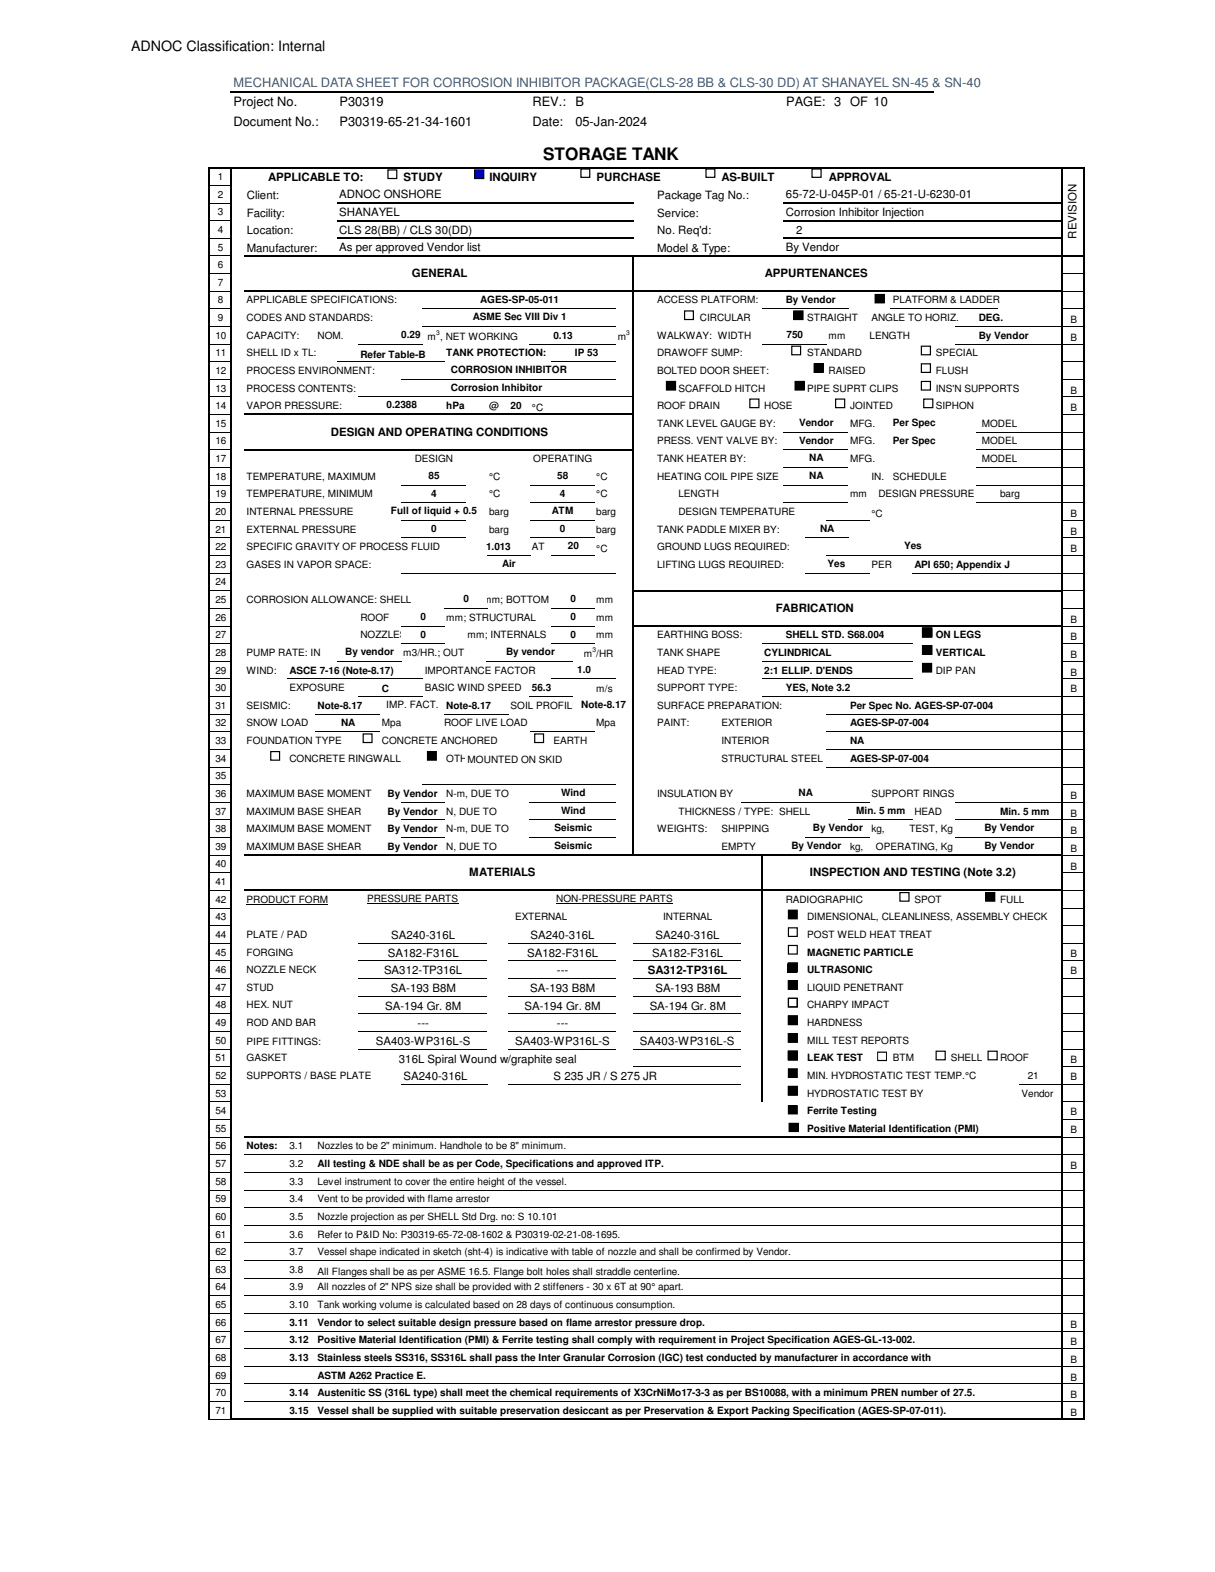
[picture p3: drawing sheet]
<svg xmlns="http://www.w3.org/2000/svg" width="216mm" height="279mm" viewBox="0 0 216 279" stroke-linecap="round" stroke-linejoin="round" font-family="sans-serif">
<defs><g id="words">
<text font-size="3" x="96.5" y="28.4">STORAGE TANK</text>
<text font-size="2.5" x="23.3" y="9">ADNOC Classification: Internal</text>
<text font-size="2.3" fill="#1859a9" x="41.5" y="15.4">MECHANICAL DATA SHEET FOR CORROSION INHIBITOR PACKAGE(CLS-28 BB &amp; CLS-30 DD) AT SHANAYEL SN-45 &amp; SN-40</text>
<g font-size="2.3">
<text x="41.5" y="18.9">Project No.</text>
<text x="41.5" y="22.4">Document No.:</text>
<text x="60.3" y="18.9">P30319</text>
<text x="60.3" y="22.4">P30319-65-21-34-1601</text>
<text x="94.6" y="18.9">REV.:</text>
<text x="94.6" y="22.4">Date:</text>
<text x="102.2" y="18.9">B</text>
<text x="102.2" y="22.4">05-Jan-2024</text>
<text x="139.7" y="18.9">PAGE: 3 OF 10</text>
</g>
<g font-size="2">
<text x="43.9" y="35.3">Client:</text>
<text x="47.7" y="32.1">APPLICABLE TO:</text>
<text x="60.3" y="35.3">ADNOC ONSHORE</text>
<text x="71.7" y="32.1">STUDY</text>
<text x="87" y="32.1">INQUIRY</text>
<text x="106" y="32.1">PURCHASE</text>
<text x="116.8" y="35.3">Package Tag No.:</text>
<text x="128.2" y="32.1">AS-BUILT</text>
<text x="139.7" y="35.3">65-72-U-045P-01 / 65-21-U-6230-01</text>
<text x="147.3" y="32.1">APPROVAL</text>
<text x="43.9" y="38.5">Facility:</text>
<text x="43.9" y="41.6">Location:</text>
<text x="60.3" y="38.4">SHANAYEL</text>
<text x="60.3" y="41.5">CLS 28(BB) / CLS 30(DD)</text>
<text x="116.8" y="38.5">Service:</text>
<text x="116.8" y="41.6">No. Req'd:</text>
<text x="139.7" y="38.4">Corrosion Inhibitor Injection</text>
<text x="141.5" y="41.5">2</text>
<text x="43.9" y="44.7">Manufacturer:</text>
<text x="60.3" y="44.7">As per approved Vendor list</text>
<text x="116.8" y="44.7">Model &amp; Type:</text>
<text x="139.7" y="44.7">By Vendor</text>
<text x="191.3" y="42.4" transform="rotate(-90 191.3 42.4)">REVISION</text>
<text x="73.2" y="49.2">GENERAL</text>
<text x="135.9" y="49.2">APPURTENANCES</text>
<text x="58.8" y="77.4">DESIGN AND OPERATING CONDITIONS</text>
<text x="137.8" y="108.8">FABRICATION</text>
<text x="83.4" y="155.7">MATERIALS</text>
<text x="143.9" y="155.7">INSPECTION AND TESTING (Note 3.2)</text>
<text x="69.5" y="166.9">SA240-316L</text>
<text x="94.3" y="166.9">SA240-316L</text>
<text x="116.5" y="166.9">SA240-316L</text>
<text x="68.2" y="173.2">SA312-TP316L</text>
<text x="68.9" y="170.1">SA182-F316L</text>
<text x="93.7" y="170.1">SA182-F316L</text>
<text x="99" y="173.2">---</text>
<text x="115.1" y="173.2">SA312-TP316L</text>
<text x="115.9" y="170.1">SA182-F316L</text>
<text x="68.5" y="179.5">SA-194 Gr. 8M</text>
<text x="69.5" y="176.3">SA-193 B8M</text>
<text x="93.2" y="179.5">SA-194 Gr. 8M</text>
<text x="94.2" y="176.3">SA-193 B8M</text>
<text x="115.4" y="179.5">SA-194 Gr. 8M</text>
<text x="116.5" y="176.3">SA-193 B8M</text>
<text x="66.8" y="185.7">SA403-WP316L-S</text>
<text x="74.2" y="182.6">---</text>
<text x="91.6" y="185.7">SA403-WP316L-S</text>
<text x="99" y="182.6">---</text>
<text x="113.7" y="185.7">SA403-WP316L-S</text>
<text x="70.9" y="188.8">316L Spiral Wound w/graphite seal</text>
<text x="71.7" y="192">SA240-316L</text>
<text x="98.4" y="192">S 235 JR / S 275 JR</text>
</g>
<g font-size="1.8">
<text x="38.7" y="32">1</text>
<text x="38.7" y="35.1">2</text>
<text x="38.7" y="38.3">3</text>
<text x="38.7" y="41.4">4</text>
<text x="38.7" y="44.5">5</text>
<text x="38.7" y="47.7">6</text>
<text x="38.7" y="50.8">7</text>
<text x="38.7" y="53.9">8</text>
<text x="43.8" y="53.9">APPLICABLE SPECIFICATIONS:</text>
<text x="85.3" y="53.8">AGES-SP-05-011</text>
<text x="116.8" y="53.9">ACCESS PLATFORM:</text>
<text x="139.6" y="53.9">By Vendor</text>
<text x="158.7" y="53.9">PLATFORM &amp; LADDER</text>
<text x="38.7" y="57.1">9</text>
<text x="43.8" y="57.1">CODES AND STANDARDS:</text>
<text x="84" y="56.9">ASME Sec VIII Div 1</text>
<text x="124.4" y="57.1">CIRCULAR</text>
<text x="143.4" y="57.1">STRAIGHT</text>
<text x="154.9" y="57.1">ANGLE TO HORIZ.</text>
<text x="173.9" y="57.1">DEG.</text>
<text x="190.2" y="57.4">B</text>
<text x="38.3" y="60.2">10</text>
<text x="38.3" y="63.3">11</text>
<text x="43.8" y="60.2">CAPACITY:</text>
<text x="43.8" y="63.3">SHELL ID x TL:</text>
<text x="56.4" y="60.2">NOM.</text>
<text x="64.1" y="63.7">Refer Table-B</text>
<text x="71.3" y="60.1">0.29</text>
<text x="76" y="60.4">m , NET WORKING</text>
<text x="79.3" y="63.3">TANK PROTECTION:</text>
<text x="98.3" y="60.2">0.13</text>
<text x="102.1" y="63.3">IP 53</text>
<text x="109.8" y="60.4">m</text>
<text x="116.8" y="63.3">DRAWOFF SUMP:</text>
<text x="116.8" y="60.2">WALKWAY: WIDTH</text>
<text x="139.8" y="60.1">750</text>
<text x="143.4" y="63.3">STANDARD</text>
<text x="147.2" y="60.2">mm</text>
<text x="154.5" y="60.2">LENGTH</text>
<text x="166.3" y="63.3">SPECIAL</text>
<text x="173.9" y="60.2">By Vendor</text>
<text x="190.2" y="60.6">B</text>
<text x="38.3" y="66.5">12</text>
<text x="38.3" y="69.6">13</text>
<text x="43.8" y="66.5">PROCESS ENVIRONMENT:</text>
<text x="43.8" y="69.6">PROCESS CONTENTS:</text>
<text x="80.1" y="66.3">CORROSION INHIBITOR</text>
<text x="80.1" y="69.5">Corrosion Inhibitor</text>
<text x="116.8" y="66.5">BOLTED DOOR SHEET:</text>
<text x="120.6" y="69.6">SCAFFOLD HITCH</text>
<text x="143.4" y="69.6">PIPE SUPRT CLIPS</text>
<text x="147.2" y="66.5">RAISED</text>
<text x="166.3" y="66.5">FLUSH</text>
<text x="166.3" y="69.6">INS'N SUPPORTS</text>
<text x="190.2" y="70">B</text>
<text x="38.3" y="72.7">14</text>
<text x="38.3" y="75.9">15</text>
<text x="43.8" y="72.7">VAPOR PRESSURE:</text>
<text x="68.7" y="72.6">0.2388</text>
<text x="79.3" y="72.7">hPa</text>
<text x="86.9" y="72.7">@</text>
<text x="90.7" y="72.7">20</text>
<text x="94.5" y="73.1">°C</text>
<text x="116.8" y="72.7">ROOF DRAIN</text>
<text x="116.8" y="75.9">TANK LEVEL GAUGE BY:</text>
<text x="135.8" y="72.7">HOSE</text>
<text x="142" y="75.7">Vendor</text>
<text x="151" y="75.9">MFG.</text>
<text x="151" y="72.7">JOINTED</text>
<text x="158.7" y="75.7">Per Spec</text>
<text x="166.3" y="72.7">SIPHON</text>
<text x="174.5" y="75.9">MODEL</text>
<text x="190.2" y="73.1">B</text>
<text x="38.3" y="79">16</text>
<text x="38.3" y="82.1">17</text>
<text x="73.7" y="82.1">DESIGN</text>
<text x="94.7" y="82.1">OPERATING</text>
<text x="116.8" y="82.1">TANK HEATER BY:</text>
<text x="116.8" y="79">PRESS. VENT VALVE BY:</text>
<text x="142" y="78.9">Vendor</text>
<text x="143.8" y="82">NA</text>
<text x="151" y="79">MFG.</text>
<text x="151" y="82.1">MFG.</text>
<text x="158.7" y="78.9">Per Spec</text>
<text x="174.5" y="79">MODEL</text>
<text x="174.5" y="82.1">MODEL</text>
<text x="38.3" y="85.3">18</text>
<text x="38.3" y="88.4">19</text>
<text x="43.8" y="85.3">TEMPERATURE, MAXIMUM</text>
<text x="43.8" y="88.4">TEMPERATURE, MINIMUM</text>
<text x="76.2" y="85.1">85</text>
<text x="76.6" y="88.3">4</text>
<text x="86.9" y="85.3">°C</text>
<text x="86.9" y="88.4">°C</text>
<text x="99" y="85.1">58</text>
<text x="99.5" y="88.3">4</text>
<text x="106" y="85.3">°C</text>
<text x="106" y="88.4">°C</text>
<text x="116.8" y="85.3">HEATING COIL PIPE SIZE</text>
<text x="120.6" y="88.4">LENGTH</text>
<text x="143.8" y="85.1">NA</text>
<text x="151" y="88.4">mm</text>
<text x="154.9" y="85.3">IN.</text>
<text x="156.1" y="88.4">DESIGN PRESSURE</text>
<text x="158.7" y="85.3">SCHEDULE</text>
<text x="177.7" y="88.4">barg</text>
<text x="38.3" y="91.5">20</text>
<text x="38.3" y="94.7">21</text>
<text x="43.8" y="91.5">INTERNAL PRESSURE</text>
<text x="43.8" y="94.7">EXTERNAL PRESSURE</text>
<text x="69.5" y="91.4">Full of liquid + 0.5</text>
<text x="76.6" y="94.5">0</text>
<text x="86.9" y="91.5">barg</text>
<text x="86.9" y="94.7">barg</text>
<text x="98" y="91.4">ATM</text>
<text x="99.5" y="94.5">0</text>
<text x="106" y="91.5">barg</text>
<text x="106" y="94.7">barg</text>
<text x="116.8" y="94.7">TANK PADDLE MIXER BY:</text>
<text x="120.6" y="91.5">DESIGN TEMPERATURE</text>
<text x="145.7" y="94.5">NA</text>
<text x="154.9" y="91.9">°C</text>
<text x="190.2" y="91.9">B</text>
<text x="190.2" y="95">B</text>
<text x="38.3" y="97.8">22</text>
<text x="38.3" y="100.9">23</text>
<text x="43.8" y="97.8">SPECIFIC GRAVITY OF PROCESS FLUID</text>
<text x="43.8" y="100.9">GASES IN VAPOR SPACE:</text>
<text x="86.4" y="97.8">1.013</text>
<text x="89.2" y="100.8">Air</text>
<text x="94.5" y="97.8">AT</text>
<text x="100.9" y="97.7">20</text>
<text x="106" y="98.1">°C</text>
<text x="116.8" y="97.8">GROUND LUGS REQUIRED:</text>
<text x="116.8" y="100.9">LIFTING LUGS REQUIRED:</text>
<text x="147.1" y="100.8">Yes</text>
<text x="154.9" y="100.9">PER</text>
<text x="160.7" y="97.7">Yes</text>
<text x="162.5" y="100.9">API 650; Appendix J</text>
<text x="190.2" y="98.2">B</text>
<text x="38.3" y="104.1">24</text>
<text x="38.3" y="107.2">25</text>
<text x="43.8" y="107.2">CORROSION ALLOWANCE: SHELL</text>
<text x="82.3" y="107.1">0</text>
<text x="85.9" y="107.2">mm; BOTTOM</text>
<text x="101.4" y="107.1">0</text>
<text x="106" y="107.2">mm</text>
<text x="38.3" y="110.3">26</text>
<text x="38.3" y="113.5">27</text>
<text x="64.1" y="113.5">NOZZLES</text>
<text x="64.1" y="110.3">ROOF</text>
<text x="74.7" y="110.2">0</text>
<text x="74.7" y="113.3">0</text>
<text x="79.3" y="110.3">mm; STRUCTURAL</text>
<text x="83.1" y="113.5">mm; INTERNALS</text>
<text x="101.4" y="110.2">0</text>
<text x="101.4" y="113.3">0</text>
<text x="106" y="113.5">mm</text>
<text x="106" y="110.3">mm</text>
<text x="116.8" y="113.5">EARTHING BOSS:</text>
<text x="139.6" y="113.5">SHELL STD. S68.004</text>
<text x="166.3" y="113.5">ON LEGS</text>
<text x="190.2" y="113.8">B</text>
<text x="190.2" y="110.7">B</text>
<text x="38.3" y="116.6">28</text>
<text x="38.3" y="119.7">29</text>
<text x="43.8" y="116.6">PUMP RATE: IN</text>
<text x="43.8" y="119.7">WIND:</text>
<text x="51.4" y="119.7">ASCE 7-16 (Note-8.17)</text>
<text x="61.3" y="116.5">By vendor</text>
<text x="71.7" y="116.6">m3/HR.; OUT</text>
<text x="75.5" y="119.7">IMPORTANCE FACTOR</text>
<text x="89.9" y="116.5">By vendor</text>
<text x="102.6" y="119.6">1.0</text>
<text x="103.8" y="116.8">m /HR</text>
<text x="116.8" y="119.7">HEAD TYPE:</text>
<text x="116.8" y="116.6">TANK SHAPE</text>
<text x="135.8" y="119.7">2:1 ELLIP. D'ENDS</text>
<text x="135.8" y="116.6">CYLINDRICAL</text>
<text x="166.3" y="116.6">VERTICAL</text>
<text x="166.3" y="119.7">DIP PAN</text>
<text x="190.2" y="117">B</text>
<text x="38.3" y="126">31</text>
<text x="38.3" y="122.9">30</text>
<text x="43.8" y="126">SEISMIC:</text>
<text x="51.4" y="122.9">EXPOSURE</text>
<text x="56.4" y="126">Note-8.17</text>
<text x="67.9" y="123.1">C</text>
<text x="68.6" y="125.9">IMP. FACT.</text>
<text x="75.5" y="122.9">BASIC WIND SPEED</text>
<text x="79.3" y="126">Note-8.17</text>
<text x="90.7" y="126">SOIL PROFILE Note-8.17</text>
<text x="94.5" y="122.9">56.3</text>
<text x="106" y="123.1">m/s</text>
<text x="116.8" y="122.9">SUPPORT TYPE:</text>
<text x="116.8" y="126">SURFACE PREPARATION:</text>
<text x="139.6" y="122.9">YES, Note 3.2</text>
<text x="151" y="126">Per Spec No. AGES-SP-07-004</text>
<text x="190.2" y="123.1">B</text>
<text x="190.2" y="120.1">B</text>
<text x="38.3" y="129.1">32</text>
<text x="43.8" y="129.1">SNOW LOAD</text>
<text x="60.6" y="129.1">NA</text>
<text x="67.9" y="129.1">Mpa</text>
<text x="78.9" y="129.1">ROOF LIVE LOAD</text>
<text x="106" y="129.1">Mpa</text>
<text x="116.8" y="129.1">PAINT:</text>
<text x="128.2" y="129.1">EXTERIOR</text>
<text x="151" y="129.1">AGES-SP-07-004</text>
<text x="38.3" y="132.2">33</text>
<text x="38.3" y="135.4">34</text>
<text x="43.8" y="132.2">FOUNDATION TYPE</text>
<text x="51.4" y="135.4">CONCRETE RINGWALL</text>
<text x="67.9" y="132.2">CONCRETE ANCHORED</text>
<text x="79.3" y="135.4">OTHER</text>
<text x="83.1" y="135.6">MOUNTED ON SKID</text>
<text x="98.3" y="132.2">EARTH</text>
<text x="128.2" y="132.2">INTERIOR</text>
<text x="128.2" y="135.4">STRUCTURAL STEEL</text>
<text x="151" y="135.4">AGES-SP-07-004</text>
<text x="151" y="132.2">NA</text>
<text x="38.3" y="138.5">35</text>
<text x="38.3" y="141.6">36</text>
<text x="43.8" y="141.6">MAXIMUM BASE MOMENT</text>
<text x="68.9" y="141.6">By Vendor</text>
<text x="79.3" y="141.6">N-m, DUE TO</text>
<text x="99.7" y="141.5">Wind</text>
<text x="116.8" y="141.6">INSULATION BY</text>
<text x="141.9" y="141.5">NA</text>
<text x="154.9" y="141.6">SUPPORT RINGS</text>
<text x="190.2" y="142">B</text>
<text x="38.3" y="147.9">38</text>
<text x="38.3" y="144.8">37</text>
<text x="43.8" y="147.9">MAXIMUM BASE MOMENT</text>
<text x="43.8" y="144.8">MAXIMUM BASE SHEAR</text>
<text x="68.9" y="147.9">By Vendor</text>
<text x="68.9" y="144.8">By Vendor</text>
<text x="79.3" y="147.9">N-m, DUE TO</text>
<text x="79.3" y="144.8">N, DUE TO</text>
<text x="98.6" y="147.8">Seismic</text>
<text x="99.7" y="144.7">Wind</text>
<text x="116.8" y="147.9">WEIGHTS:</text>
<text x="120.6" y="144.8">THICKNESS / TYPE: SHELL</text>
<text x="128.2" y="147.9">SHIPPING</text>
<text x="144.4" y="147.8">By Vendor</text>
<text x="152.1" y="144.7">Min. 5 mm</text>
<text x="154.9" y="147.9">kg,</text>
<text x="161.6" y="147.9">TEST, Kg</text>
<text x="162.5" y="144.8">HEAD</text>
<text x="174.9" y="147.8">By Vendor</text>
<text x="177.7" y="144.8">Min. 5 mm</text>
<text x="190.2" y="148.3">B</text>
<text x="190.2" y="145.2">B</text>
<text x="38.3" y="154.2">40</text>
<text x="38.3" y="151">39</text>
<text x="43.8" y="151">MAXIMUM BASE SHEAR</text>
<text x="68.9" y="151">By Vendor</text>
<text x="79.3" y="151">N, DUE TO</text>
<text x="98.6" y="150.9">Seismic</text>
<text x="128.2" y="151">EMPTY</text>
<text x="140.6" y="150.9">By Vendor</text>
<text x="151" y="151">kg,</text>
<text x="155.7" y="151">OPERATING, Kg</text>
<text x="174.9" y="150.9">By Vendor</text>
<text x="190.2" y="151.4">B</text>
<text x="190.2" y="154.6">B</text>
<text x="38.3" y="157.3">41</text>
<text x="38.3" y="160.4">42</text>
<text x="43.8" y="160.4">PRODUCT FORM</text>
<text x="65.2" y="160.3">PRESSURE PARTS</text>
<text x="98.8" y="160.3">NON-PRESSURE PARTS</text>
<text x="139.6" y="160.4">RADIOGRAPHIC</text>
<text x="162.5" y="160.4">SPOT</text>
<text x="177.7" y="160.4">FULL</text>
<text x="38.3" y="163.6">43</text>
<text x="38.3" y="166.7">44</text>
<text x="43.8" y="166.7">PLATE / PAD</text>
<text x="91.5" y="163.4">EXTERNAL</text>
<text x="117.8" y="163.4">INTERNAL</text>
<text x="143.4" y="163.6">DIMENSIONAL, CLEANLINESS, ASSEMBLY CHECK</text>
<text x="143.4" y="166.7">POST WELD HEAT TREAT</text>
<text x="38.3" y="169.8">45</text>
<text x="38.3" y="173">46</text>
<text x="43.8" y="169.8">FORGING</text>
<text x="43.8" y="173">NOZZLE NECK</text>
<text x="143.4" y="169.8">MAGNETIC PARTICLE</text>
<text x="143.4" y="173">ULTRASONIC</text>
<text x="190.2" y="170.1">B</text>
<text x="190.2" y="173.2">B</text>
<text x="38.3" y="176.1">47</text>
<text x="38.3" y="179.2">48</text>
<text x="43.8" y="176.1">STUD</text>
<text x="43.8" y="179.2">HEX. NUT</text>
<text x="143.4" y="176.1">LIQUID PENETRANT</text>
<text x="143.4" y="179.2">CHARPY IMPACT</text>
<text x="38.3" y="182.4">49</text>
<text x="38.3" y="185.5">50</text>
<text x="43.8" y="182.4">ROD AND BAR</text>
<text x="43.8" y="185.7">PIPE FITTINGS:</text>
<text x="143.4" y="182.4">HARDNESS</text>
<text x="143.4" y="185.5">MILL TEST REPORTS</text>
<text x="38.3" y="188.6">51</text>
<text x="38.3" y="191.8">52</text>
<text x="43.8" y="188.6">GASKET</text>
<text x="43.8" y="191.8">SUPPORTS / BASE PLATE</text>
<text x="143.4" y="191.8">MIN. HYDROSTATIC TEST TEMP.°C</text>
<text x="143.4" y="188.6">LEAK TEST</text>
<text x="158.7" y="188.6">BTM</text>
<text x="169" y="188.6">SHELL</text>
<text x="177.7" y="188.6">ROOF</text>
<text x="182.6" y="191.8">21</text>
<text x="190.2" y="192">B</text>
<text x="190.2" y="188.8">B</text>
<text x="38.3" y="194.9">53</text>
<text x="143.4" y="194.9">HYDROSTATIC TEST BY</text>
<text x="181.5" y="194.9">Vendor</text>
<text x="38.3" y="198">54</text>
<text x="38.3" y="201.2">55</text>
<text x="143.4" y="198">Ferrite Testing</text>
<text x="143.4" y="201.2">Positive Material Identification (PMI)</text>
<text x="190.2" y="198.2">B</text>
<text x="190.2" y="201.4">B</text>
<text x="38.3" y="204.3">56</text>
<text x="38.3" y="207.4">57</text>
<text x="43.8" y="204.3">Notes:</text>
<text x="51.4" y="204.3">3.1</text>
<text x="51.4" y="207.4">3.2</text>
<text x="56.4" y="204.3">Nozzles to be 2&quot; minimum. Handhole to be 8&quot; minimum.</text>
<text x="56.4" y="207.4">All testing &amp; NDE shall be as per Code, Specifications and approved ITP.</text>
<text x="190.2" y="207.8">B</text>
<text x="38.3" y="210.6">58</text>
<text x="38.3" y="213.7">59</text>
<text x="51.4" y="210.6">3.3</text>
<text x="51.4" y="213.7">3.4</text>
<text x="56.4" y="210.6">Level instrument to cover the entire height of the vessel.</text>
<text x="56.4" y="213.7">Vent to be provided with flame arrestor</text>
<text x="38.3" y="216.8">60</text>
<text x="38.3" y="220">61</text>
<text x="51.4" y="216.8">3.5</text>
<text x="51.4" y="220">3.6</text>
<text x="56.4" y="216.8">Nozzle projection as per SHELL Std Drg. no: S 10.101</text>
<text x="56.4" y="220">Refer to P&amp;ID No: P30319-65-72-08-1602 &amp; P30319-02-21-08-1695.</text>
<text x="38.3" y="223.1">62</text>
<text x="38.3" y="226.2">63</text>
<text x="51.4" y="223.1">3.7</text>
<text x="51.4" y="226.2">3.8</text>
<text x="56.4" y="223.1">Vessel shape indicated in sketch (sht-4) is indicative with table of nozzle and shall be confirmed by Vendor.</text>
<text x="56.4" y="226.6">All Flanges shall be as per ASME 16.5. Flange bolt holes shall straddle centerline.</text>
<text x="38.3" y="229.4">64</text>
<text x="38.3" y="232.5">65</text>
<text x="51.4" y="229.4">3.9</text>
<text x="51.4" y="232.5">3.10</text>
<text x="56.4" y="229.4">All nozzles of 2&quot; NPS size shall be provided with 2 stiffeners - 30 x 6T at 90° apart.</text>
<text x="56.4" y="232.5">Tank working volume is calculated based on 28 days of continuous consumption.</text>
<text x="38.3" y="235.6">66</text>
<text x="38.3" y="238.8">67</text>
<text x="51.4" y="235.6">3.11</text>
<text x="51.4" y="238.8">3.12</text>
<text x="56.4" y="235.6">Vendor to select suitable design pressure based on flame arrestor pressure drop.</text>
<text x="56.4" y="238.8">Positive Material Identification (PMI) &amp; Ferrite testing shall comply with requirement in Project Specification AGES-GL-13-002.</text>
<text x="190.2" y="236">B</text>
<text x="190.2" y="239.1">B</text>
<text x="38.3" y="241.9">68</text>
<text x="38.3" y="245">69</text>
<text x="51.4" y="241.9">3.13</text>
<text x="56.4" y="241.9">Stainless steels SS316, SS316L shall pass the Inter Granular Corrosion (IGC) test conducted by manufacturer in accordance with</text>
<text x="56.4" y="245">ASTM A262 Practice E.</text>
<text x="190.2" y="242.3">B</text>
<text x="190.2" y="245.4">B</text>
<text x="38.3" y="248.2">70</text>
<text x="38.3" y="251.3">71</text>
<text x="51.4" y="248.2">3.14</text>
<text x="51.4" y="251.3">3.15</text>
<text x="56.4" y="248.2">Austenitic SS (316L type) shall meet the chemical requirements of X3CrNiMo17-3-3 as per BS10088, with a minimum PREN number of 27.5.</text>
<text x="56.4" y="251.3">Vessel shall be supplied with suitable preservation desiccant as per Preservation &amp; Export Packing Specification (AGES-SP-07-011).</text>
<text x="190.2" y="248.5">B</text>
<text x="190.2" y="251.7">B</text>
</g>
<g font-size="1.2">
<text x="77.5" y="59.5">3</text>
<text x="111.3" y="59.5">3</text>
<text x="105.3" y="115.9">3</text>
</g>
</g></defs>
<g fill="none" stroke="#000" stroke-width=".18">
<path d="M37.3 36.1h3.6M37.3 39.2h3.6M37.3 33h3.6M37.3 42.4h3.6M37.3 45.5h3.6M37.3 48.6h3.6M37.3 51.8h3.6M37.3 54.9h3.6M37.3 58h3.6M75.1 54.9h34.3M75.1 58h34.3M135.4 54.9h15.3"/>
<path d="M158.3 54.9h19.1M169.7 58h18.9M188.9 48.6h3.5M188.9 51.8h3.5M188.9 54.9h3.5M188.9 58h3.5M37.3 61.2h3.6M37.3 64.3h3.6M37.3 67.4h3.6M37.3 70.5h3.6M37.3 73.7h3.6M37.3 76.8h3.6"/>
<path d="M37.3 79.9h3.6M59.9 64.3h19.1M63.7 61.2h11.4M63.7 70.5h48.7M71.3 67.4h38.1M94.1 61.2h15.3M98 64.3h11.4M135.4 61.2h11.5M139.2 76.8h11.5M139.2 79.9h11.5M169.7 61.2h18.9M173.5 76.8h15.1"/>
<path d="M173.5 79.9h15.1M188.9 61.2h3.5M188.9 64.3h3.5M188.9 67.4h3.5M188.9 70.5h3.5M188.9 73.7h3.5M188.9 76.8h3.5M188.9 79.9h3.5M37.3 83.1h3.6M37.3 86.2h3.6M37.3 89.3h3.6M37.3 92.5h3.6"/>
<path d="M37.3 95.6h3.6M37.3 98.7h3.6M71.3 86.2h11.5M71.3 89.3h11.5M71.3 92.5h11.5M71.3 95.6h11.5M86.5 98.7h7.7M94.1 86.2h11.5M94.1 89.3h11.5M94.1 92.5h11.5M94.1 95.6h11.5M98 98.7h7.6"/>
<path d="M139.2 83.1h11.5M139.2 86.2h11.5M139.2 89.3h11.5M143 95.6h7.7M146.9 92.5h7.6M146.9 98.7h41.7M173.5 83.1h15.1M173.5 86.2h15.1M173.5 89.3h15.1M188.9 83.1h3.5M188.9 86.2h3.5M188.9 89.3h3.5"/>
<path d="M188.9 92.5h3.5M188.9 95.6h3.5M188.9 98.7h3.5M37.3 101.9h3.6M37.3 105h3.6M37.3 108.1h3.6M37.3 111.3h3.6M37.3 114.4h3.6M37.3 117.5h3.6M59.9 117.5h11.4M71.3 101.9h38.1M71.3 111.3h7.7"/>
<path d="M71.3 114.4h7.7M78.9 108.1h7.7M86.5 117.5h15.3M98 108.1h7.6M98 111.3h7.6M98 114.4h7.6M135.4 114.4h26.7M135.4 117.5h26.7M143 101.9h11.5M162.1 101.9h26.5M188.9 101.9h3.5M188.9 105h3.5"/>
<path d="M188.9 108.1h3.5M188.9 111.3h3.5M188.9 114.4h3.5M188.9 117.5h3.5M37.3 120.7h3.6M37.3 123.8h3.6M37.3 126.9h3.6M37.3 130.1h3.6M37.3 133.2h3.6M37.3 136.3h3.6M37.3 139.5h3.6M51.1 120.7h24"/>
<path d="M56 126.9h11.5M56 130.1h11.5M63.7 123.8h11.4M75.1 139.5h34.3M78.9 126.9h11.5M94.1 123.8h7.7M94.1 130.1h11.5M98 120.7h11.4M135.4 120.7h26.7M135.4 123.8h53.2M146.9 126.9h41.7M146.9 130.1h41.7"/>
<path d="M146.9 133.2h41.7M146.9 136.3h41.7M188.9 120.7h3.5M188.9 123.8h3.5M188.9 126.9h3.5M188.9 130.1h3.5M188.9 133.2h3.5M188.9 136.3h3.5M188.9 139.5h3.5M37.3 142.6h3.6M37.3 145.7h3.6M37.3 148.9h3.6"/>
<path d="M37.3 152h3.6M37.3 155.1h3.6M37.3 158.3h3.6M71.3 142.6h7.7M71.3 145.7h7.7M71.3 148.9h7.7M94.1 142.6h15.3M94.1 145.7h15.3M94.1 148.9h15.3M131.6 142.6h22.9M143 148.9h11.5M150.7 145.7h11.4"/>
<path d="M169.7 142.6h18.9M169.7 145.7h18.9M169.7 148.9h18.9M188.9 142.6h3.5M188.9 145.7h3.5M188.9 148.9h3.5M188.9 152h3.5M188.9 155.1h3.5M188.9 158.3h3.5M37.3 161.4h3.6M37.3 164.5h3.6M37.3 167.7h3.6"/>
<path d="M37.3 170.8h3.6M37.3 173.9h3.6M37.3 177.1h3.6M43.8 160.7h14.5M63.7 167.7h22.9M63.7 170.8h22.9M63.7 173.9h22.9M63.7 177.1h22.9M65.2 160.5h16.2M90.3 167.7h19.1M90.3 170.8h19.1M90.3 173.9h19.1"/>
<path d="M90.3 177.1h19.1M98.8 160.5h20.7M112.6 167.7h19.1M112.6 170.8h19.1M112.6 173.9h19.1M112.6 177.1h19.1M188.9 161.4h3.5M188.9 164.5h3.5M188.9 167.7h3.5M188.9 170.8h3.5M188.9 173.9h3.5M188.9 177.1h3.5"/>
<path d="M37.3 180.2h3.6M37.3 183.3h3.6M37.3 186.5h3.6M37.3 189.6h3.6M37.3 192.7h3.6M37.3 195.9h3.6M37.3 199h3.6M63.7 180.2h22.9M63.7 183.3h22.9M63.7 186.5h22.9M71.3 192.7h15.3M90.3 180.2h19.1"/>
<path d="M90.3 183.3h19.1M90.3 186.5h19.1M90.3 192.7h41.4M112.6 180.2h19.1M112.6 183.3h19.1M112.6 186.5h19.1M112.6 189.6h19.1M181.1 192.7h7.5M188.9 180.2h3.5M188.9 183.3h3.5M188.9 186.5h3.5M188.9 189.6h3.5"/>
<path d="M188.9 192.7h3.5M188.9 195.9h3.5M188.9 199h3.5M37.3 202.1h3.6M37.3 205.3h3.6M37.3 208.4h3.6M37.3 211.5h3.6M37.3 214.7h3.6M37.3 217.8h3.6M43.4 205.3h145.2M43.4 208.4h145.2M43.4 211.5h145.2"/>
<path d="M43.4 214.7h145.2M43.4 217.8h145.2M188.9 202.1h3.5M188.9 205.3h3.5M188.9 208.4h3.5M188.9 211.5h3.5M188.9 214.7h3.5M188.9 217.8h3.5M37.3 220.9h3.6M37.3 224h3.6M37.3 227.2h3.6M37.3 230.3h3.6"/>
<path d="M37.3 233.4h3.6M37.3 236.6h3.6M37.3 239.7h3.6M43.4 220.9h145.2M43.4 224h145.2M43.4 227.2h145.2M43.4 230.3h145.2M43.4 233.4h145.2M43.4 236.6h145.2M43.4 239.7h145.2M188.9 220.9h3.5M188.9 224h3.5"/>
<path d="M188.9 227.2h3.5M188.9 230.3h3.5M188.9 233.4h3.5M188.9 236.6h3.5M188.9 239.7h3.5M37.3 242.8h3.6M37.3 246h3.6M37.3 249.1h3.6M37.3 252.2h3.6M43.4 242.8h145.2M43.4 246h145.2M43.4 249.1h145.2"/>
<path d="M188.9 242.8h3.5M188.9 246h3.5M188.9 249.1h3.5"/>
</g>
<g fill="none" stroke="#000" stroke-width=".25">
<path d="M41 16.3h124.9M37.2 29.7v222.6M37.3 29.8h155.4M41 29.9v222.4M59.9 36.1h52.7M59.9 39.2h52.7M139.2 36.1h49.7M139.2 39.2h49.7M188.8 29.9v222.4M192.6 29.9v222.4M43.4 51.7h145.5M43.4 45.5h149.3"/>
<path d="M59.9 42.3h52.7M112.6 45.6v106.5M139.2 42.3h49.7M43.4 73.7h69.3M43.4 79.9h69.3M112.7 105h76.2M112.7 111.3h76.2M43.4 152h145.5M43.4 158.2h145.5M135.4 152.1v43.8M43.4 202.1h145.5M41.1 252.2h151.6"/>
</g>
<g fill="#000">
<path d="M141.1 55.2h1.6v1.6h-1.6z" fill-rule="evenodd"/>
<path d="M118.4 67.8h1.6v1.5h-1.6z" fill-rule="evenodd"/>
<path d="M141.3 67.8h1.6v1.5h-1.6z" fill-rule="evenodd"/>
<path d="M144.7 64.6h1.6v1.6h-1.6z" fill-rule="evenodd"/>
<path d="M163.9 111.6h1.6v1.6h-1.6z" fill-rule="evenodd"/>
<path d="M140.1 174.3h1.5v1.5h-1.5z" fill-rule="evenodd"/>
<path d="M175.1 158.6h1.6v1.5h-1.6z" fill-rule="evenodd"/>
<path d="M140.1 180.6h1.5v1.5h-1.5z" fill-rule="evenodd"/>
<path d="M140.1 183.7h1.5v1.5h-1.5z" fill-rule="evenodd"/>
<path d="M140.1 189.9h1.5v1.6h-1.5z" fill-rule="evenodd"/>
<path d="M140.1 193.1h1.5v1.5h-1.5z" fill-rule="evenodd"/>
</g>
<g fill="#000">
<path d="M68.8 30.1h1.8v1.7h-1.8zM68.9 30.3l.1-.1v1.5l-.1-.1h1.6l-.1 .1v-1.5l.1 .1z"/>
<path d="M121.5 55.2h1.8v1.7h-1.8zM121.8 55.2v1.6l-.2-.1h1.6l-.1 .1v-1.6l.1 .2h-1.6z"/>
<path d="M141 55.2h1.8v1.7h-1.8zM141.1 55.4l.1-.2v1.6l-.1-.1h1.6l-.1 .1v-1.6l.1 .2z"/>
<path d="M118.3 67.7h1.8v1.7h-1.8zM118.4 67.9l.1-.1v1.5l-.1-.1h1.6l-.1 .1v-1.5l.1 .1z"/>
<path d="M133.1 70.8h1.9v1.8h-1.9zM133.2 71l.1-.1v1.5l-.1-.1h1.6l-.1 .1v-1.5l.1 .1z"/>
<path d="M140.6 61.4h1.8v1.8h-1.8zM140.7 61.6l.1-.1v1.5l-.1-.1h1.5v.1v-1.5v.1z"/>
<path d="M141.2 67.7h1.8v1.7h-1.8zM141.4 67.8v1.5l-.1-.1h1.6l-.1 .1v-1.5l.1 .1h-1.6z"/>
<path d="M144.6 64.6h1.8v1.7h-1.8zM144.7 64.8l.1-.2v1.6l-.1-.1h1.6l-.1 .1v-1.6l.1 .2z"/>
<path d="M148.4 70.8h1.8v1.8h-1.8zM148.5 71l.1-.1v1.5l-.1-.1h1.6l-.1 .1v-1.5l.1 .1z"/>
<path d="M163.6 61.4h1.8v1.8h-1.8zM163.7 61.6l.1-.1v1.5l-.1-.1h1.6l-.1 .1v-1.5l.1 .1z"/>
<path d="M163.6 64.6h1.8v1.7h-1.8zM163.7 64.8l.1-.2v1.6l-.1-.1h1.6l-.1 .1v-1.6l.1 .2z"/>
<path d="M163.6 67.7h1.8v1.7h-1.8zM163.7 67.9l.1-.1v1.5l-.1-.1h1.6l-.1 .1v-1.5l.1 .1z"/>
<path d="M164 70.8h1.9v1.8h-1.9zM164.3 70.9v1.5l-.2-.1h1.6v.1v-1.5v.1h-1.6z"/>
<path d="M163.8 111.5h1.9v1.8h-1.9zM163.9 111.8l.1-.2v1.6l-.1-.1h1.6l-.1 .1v-1.6l.1 .2z"/>
<path d="M163.8 114.7h1.9v1.7h-1.9zM163.9 114.9l.1-.1v1.5l-.1-.1h1.6l-.1 .1v-1.5l.1 .1z"/>
<path d="M159.8 158.5h1.8v1.8h-1.8zM159.9 158.8l.1-.2v1.5h-.1h1.6h-.1v-1.5l.1 .2z"/>
<path d="M175 158.5h1.9v1.8h-1.9zM175.1 158.8l.2-.2v1.5h-.2h1.6v-1.5v.2z"/>
<path d="M140 164.8h1.8v1.7h-1.8zM140.1 165l.1-.1v1.5l-.1-.1h1.5v.1v-1.5v.1z"/>
<path d="M140 167.9h1.8v1.8h-1.8zM140.2 168v1.5h-.1h1.5v-1.5v.1h-1.5z"/>
<path d="M140 171.1h1.8v1.7h-1.8zM140.1 171.3l.1-.1v1.5l-.1-.1h1.5v.1v-1.5v.1z"/>
<path d="M140 174.2h1.8v1.7h-1.8zM140.1 174.4l.1-.1v1.5l-.1-.1h1.5v.1v-1.5v.1z"/>
<path d="M140 177.3h1.8v1.8h-1.8zM140.1 177.5l.1-.1v1.5h-.1h1.5v-1.5v.1z"/>
<path d="M140 171.1h1.8v1.7h-1.8zM140.1 171.3l.1-.1v1.5l-.1-.1h1.5v.1v-1.5v.1z"/>
<path d="M140 174.2h1.8v1.7h-1.8zM140.1 174.4l.1-.1v1.5l-.1-.1h1.5v.1v-1.5v.1z"/>
<path d="M140 177.3h1.8v1.8h-1.8zM140.1 177.5l.1-.1v1.5h-.1h1.5v-1.5v.1z"/>
<path d="M140 180.5h1.8v1.7h-1.8zM140.1 180.7l.1-.1v1.5l-.1-.1h1.5v.1v-1.5v.1z"/>
<path d="M140 183.6h1.8v1.7h-1.8zM140.1 183.8l.1-.1v1.5l-.1-.1h1.5v.1v-1.5v.1z"/>
<path d="M140 186.7h1.8v1.8h-1.8zM140.1 186.9l.1-.1v1.5h-.1h1.5v-1.5v.1z"/>
<path d="M140 180.5h1.8v1.7h-1.8zM140.1 180.7l.1-.1v1.5l-.1-.1h1.5v.1v-1.5v.1z"/>
<path d="M140 183.6h1.8v1.7h-1.8zM140.1 183.8l.1-.1v1.5l-.1-.1h1.5v.1v-1.5v.1z"/>
<path d="M140 186.7h1.8v1.8h-1.8zM140.1 186.9l.1-.1v1.5h-.1h1.5v-1.5v.1z"/>
<path d="M140 189.9h1.8v1.7h-1.8zM140.1 190.1l.1-.2v1.6l-.1-.1h1.5v.1v-1.6v.2z"/>
<path d="M140 193h1.8v1.7h-1.8zM140.1 193.2l.1-.1v1.5l-.1-.1h1.5v.1v-1.5v.1z"/>
<path d="M140 193h1.8v1.7h-1.8zM140.1 193.2l.1-.1v1.5l-.1-.1h1.5v.1v-1.5v.1z"/>
<path d="M166.2 186.7h1.9v1.8h-1.9zM166.3 186.9l.2-.1v1.5h-.2h1.6v-1.5v.1z"/>
<path d="M175.5 186.7h1.8v1.8h-1.8zM175.6 186.9l.1-.1v1.5h-.1h1.6h-.1v-1.5l.1 .1z"/>
</g>
<path d="M84.3 30.2h1.6v1.5h-1.6z" fill-rule="evenodd" fill="#00f"/>
<g fill="#000">
<path d="M84.2 30.1h1.9v1.7h-1.9zM84.3 30.3l.2-.1v1.5l-.2-.1h1.6v.1v-1.5v.1z"/>
<path d="M103.1 29.9h1.8v1.7h-1.8zM103.2 30.1l.1-.1v1.5l-.1-.1h1.6l-.1 .1v-1.5l.1 .1z"/>
<path d="M125.3 29.9h1.8v1.7h-1.8zM125.4 30.1l.2-.1v1.5l-.2-.1h1.6l-.1 .1v-1.5l.1 .1z"/>
<path d="M144.2 29.9h1.8v1.7h-1.8zM144.4 30v1.5l-.1-.1h1.6l-.1 .1v-1.5l.1 .1h-1.6z"/>
<path d="M155.4 52.2h1.8v1.7h-1.8zM155.5 52.5l.1-.2v1.5l-.1-.1h1.6l-.1 .1v-1.5l.1 .2z"/>
<path d="M163.8 111.5h1.9v1.8h-1.9zM163.9 111.8l.1-.2v1.6l-.1-.1h1.6l-.1 .1v-1.6l.1 .2z"/>
<path d="M163.8 114.7h1.9v1.7h-1.9zM163.9 114.9l.1-.1v1.5l-.1-.1h1.6l-.1 .1v-1.5l.1 .1z"/>
<path d="M163.8 111.5h1.9v1.8h-1.9zM163.9 111.8l.1-.2v1.6l-.1-.1h1.6l-.1 .1v-1.6l.1 .2z"/>
<path d="M163.8 114.7h1.9v1.7h-1.9zM163.9 114.9l.1-.1v1.5l-.1-.1h1.6l-.1 .1v-1.5l.1 .1z"/>
<path d="M163.8 111.5h1.9v1.8h-1.9zM163.9 111.8l.1-.2v1.6l-.1-.1h1.6l-.1 .1v-1.6l.1 .2z"/>
<path d="M163.8 117.8h1.9v1.7h-1.9zM163.9 118l.1-.1v1.5l-.1-.1h1.6l-.1 .1v-1.5l.1 .1z"/>
<path d="M48 133.5h1.8v1.7h-1.8zM48.1 133.7l.1-.1v1.5l-.1-.1h1.6l-.1 .1v-1.5l.1 .1z"/>
<path d="M64.4 130.3h1.8v1.8h-1.8zM64.6 130.4v1.6l-.1-.1h1.6l-.1 .1v-1.6l.1 .2h-1.6z"/>
<path d="M75.9 133.5h1.7v1.7h-1.7zM75.9 133.7l.2-.1v1.5l-.2-.1h1.6l-.1 .1v-1.5l.1 .1z"/>
<path d="M94.9 130.3h1.8v1.8h-1.8zM95.1 130.4v1.6l-.1-.1h1.6l-.1 .1v-1.6l.1 .2h-1.6z"/>
<path d="M139.9 171.2h1.7v1.7h-1.7zM140 171.3v1.5v-.1h1.6l-.1 .1v-1.5l.1 .2h-1.6z"/>
<path d="M140 161.7h1.8v1.7h-1.8zM140.1 161.9l.1-.1v1.5l-.1-.1h1.5v.1v-1.5v.1z"/>
<path d="M140 186.8h1.8v1.7h-1.8zM140.1 186.9h.1v1.5l-.1-.1h1.5v.1v-1.5z"/>
<path d="M140 196.4h1.8v1.7h-1.8zM140.1 196.6l.1-.1v1.5l-.1-.1h1.5v.1v-1.5v.1z"/>
<path d="M140.1 199.6h1.8v1.6h-1.8zM140.2 199.7l.1-.1v1.5l-.1-.1h1.6l-.1 .1v-1.5l.1 .1z"/>
<path d="M155.9 186.9h1.7v1.7h-1.7zM156 187v1.5v-.1h1.5l-.1 .1v-1.5l.1 .1h-1.5z"/>
</g>
<g fill="#000">
<path d="M155.5 52.3h1.6v1.5h-1.6z" fill-rule="evenodd"/>
<path d="M163.9 114.8h1.6v1.5h-1.6z" fill-rule="evenodd"/>
<path d="M163.9 117.9h1.6v1.5h-1.6z" fill-rule="evenodd"/>
<path d="M75.9 133.6h1.6v1.5h-1.6z" fill-rule="evenodd"/>
<path d="M140 171.3h1.6v1.5h-1.6z" fill-rule="evenodd"/>
<path d="M140.1 161.8h1.5v1.5h-1.5z" fill-rule="evenodd"/>
<path d="M140.1 186.9h1.5v1.5h-1.5z" fill-rule="evenodd"/>
<path d="M140.1 196.5h1.5v1.5h-1.5z" fill-rule="evenodd"/>
<path d="M140.2 199.6h1.6v1.5h-1.6z" fill-rule="evenodd"/>
</g>
<use href="#words"/>
</svg>
